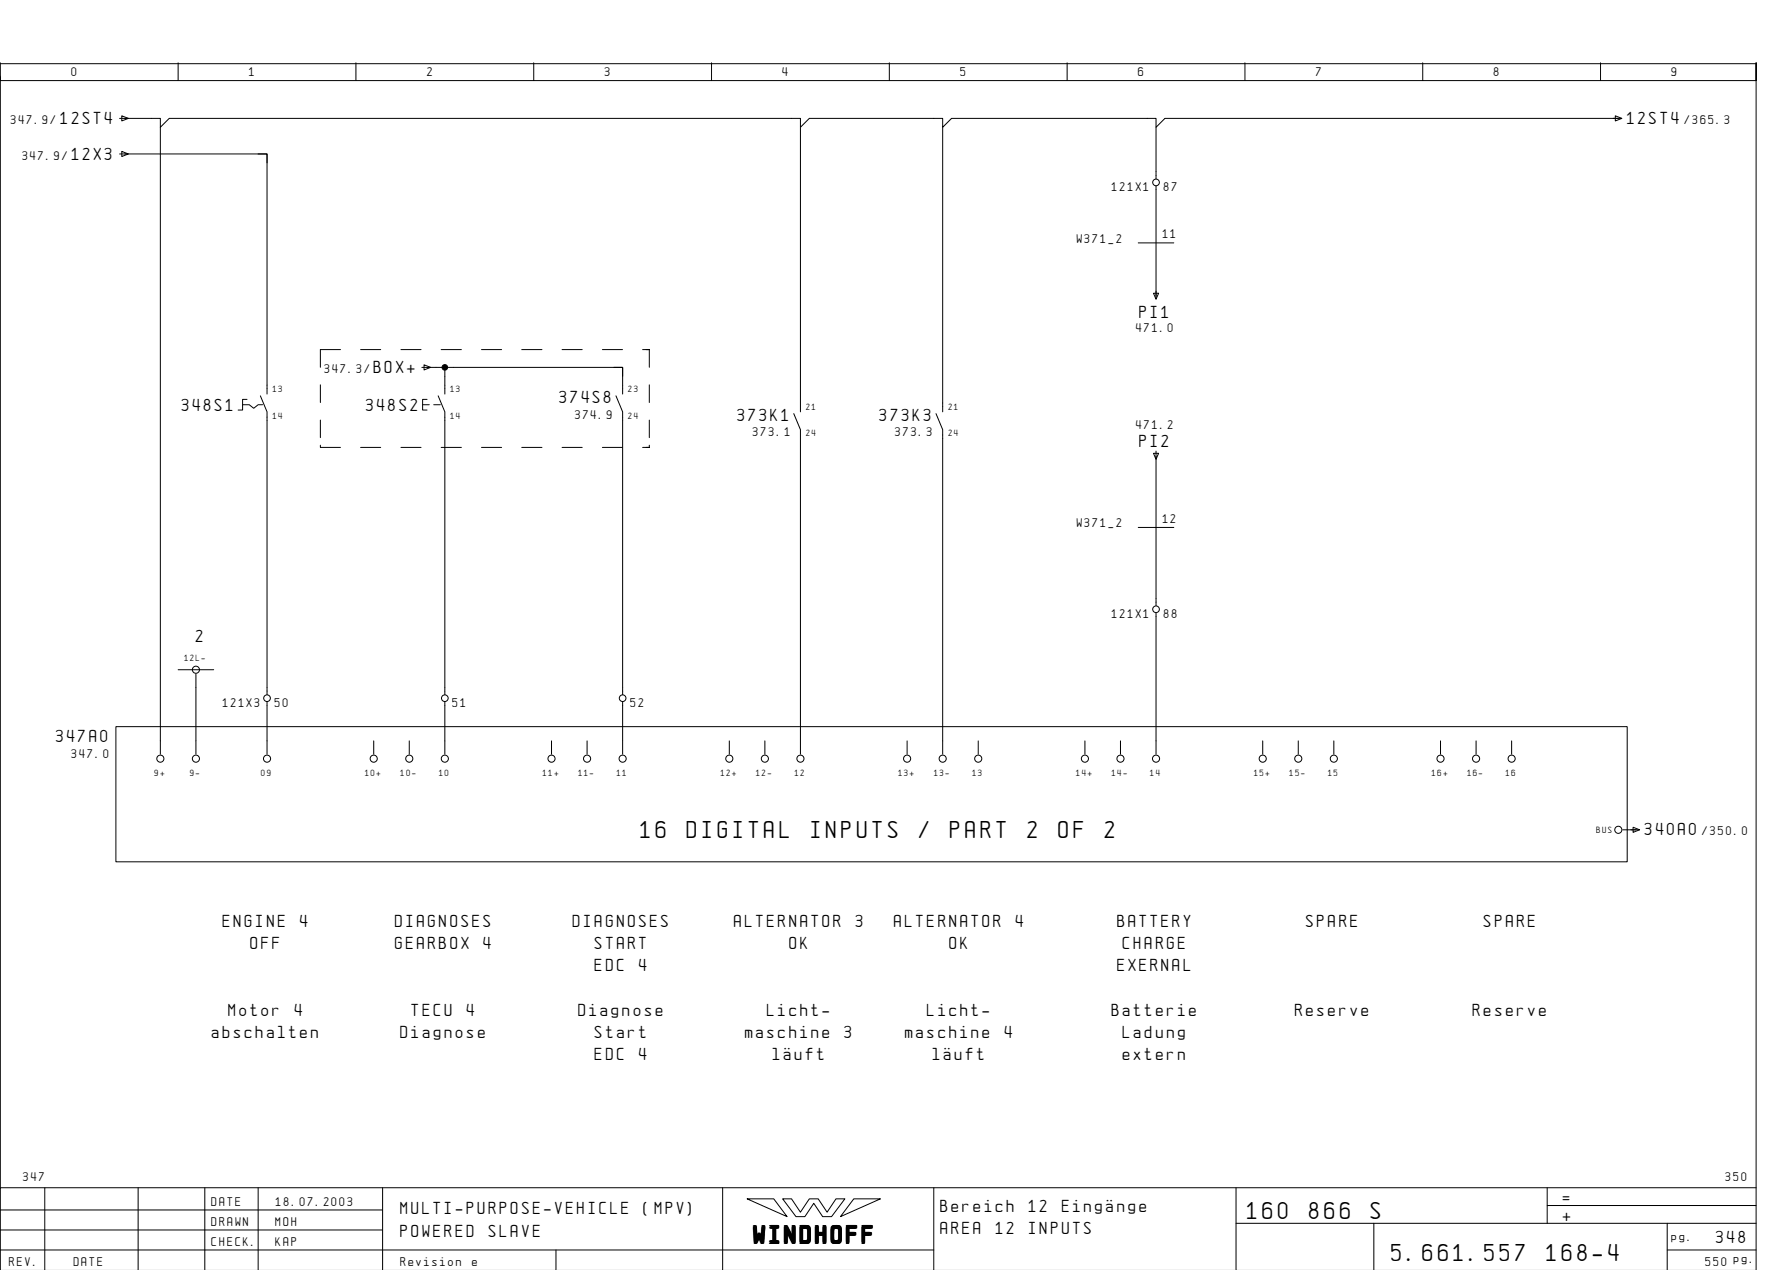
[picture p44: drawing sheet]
<svg xmlns="http://www.w3.org/2000/svg" width="399mm" height="286mm" viewBox="0 0 399 286" stroke-linecap="round" stroke-linejoin="round" font-family="sans-serif">
<defs><g id="words">
<g font-size="4.4">
<text x="144.1" y="188.4">16</text>
<text x="154.5" y="188.4">DIGITAL</text>
<text x="182.4" y="188.4">INPUTS</text>
<text x="206.8" y="188.4">/</text>
<text x="213.7" y="188.4">PART</text>
<text x="231.1" y="188.4">2</text>
<text x="238.1" y="188.4">OF</text>
<text x="248.6" y="188.4">2</text>
<text x="280.6" y="274.1">160</text>
<text x="294.5" y="274.1">866</text>
<text x="308.4" y="274.1">S</text>
<text x="169.5" y="279.3">WINDHOFF</text>
<text x="313.1" y="283.6">5.661.557</text>
<text x="347.9" y="283.6">168-4</text>
</g>
<g font-size="3.1">
<text x="13.6" y="27.9">12ST4</text>
<text x="366.1" y="27.9">12ST4</text>
<text x="16.1" y="35.9">12X3</text>
<text x="256.3" y="71.6">PI1</text>
<text x="84.1" y="83.9">BOX+</text>
<text x="40.9" y="92.4">348S1</text>
<text x="82.4" y="92.4">348S2</text>
<text x="125.9" y="90.6">374S8</text>
<text x="165.9" y="94.6">373K1</text>
<text x="197.9" y="94.6">373K3</text>
<text x="256.3" y="100.6">PI2</text>
<text x="44.1" y="144.4">2</text>
<text x="12.6" y="166.9">347A0</text>
<text x="370.1" y="187.9">340A0</text>
<text x="50.1" y="208.4">ENGINE</text>
<text x="67.5" y="208.4">4</text>
<text x="88.9" y="208.4">DIAGNOSES</text>
<text x="128.9" y="208.4">DIAGNOSES</text>
<text x="165.2" y="208.4">ALTERNATOR</text>
<text x="192.5" y="208.4">3</text>
<text x="201.2" y="208.4">ALTERNATOR</text>
<text x="228.5" y="208.4">4</text>
<text x="251.4" y="208.4">BATTERY</text>
<text x="293.9" y="208.4">SPARE</text>
<text x="333.9" y="208.4">SPARE</text>
<text x="56.3" y="213.4">OFF</text>
<text x="88.9" y="213.4">GEARBOX</text>
<text x="108.8" y="213.4">4</text>
<text x="133.9" y="213.4">START</text>
<text x="177.6" y="213.4">OK</text>
<text x="213.6" y="213.4">OK</text>
<text x="252.6" y="213.4">CHARGE</text>
<text x="133.9" y="218.4">EDC</text>
<text x="143.8" y="218.4">4</text>
<text x="251.4" y="218.4">EXERNAL</text>
<text x="47.6" y="233.4">abschalten</text>
<text x="51.4" y="228.4">Motor</text>
<text x="66.3" y="228.4">4</text>
<text x="90.1" y="233.4">Diagnose</text>
<text x="92.6" y="228.4">TECU</text>
<text x="105.1" y="228.4">4</text>
<text x="130.1" y="228.4">Diagnose</text>
<text x="133.9" y="233.4">Start</text>
<text x="167.6" y="233.4">maschine</text>
<text x="172.6" y="228.4">Licht-</text>
<text x="190" y="233.4">3</text>
<text x="203.6" y="233.4">maschine</text>
<text x="208.6" y="228.4">Licht-</text>
<text x="226" y="233.4">4</text>
<text x="250.1" y="228.4">Batterie</text>
<text x="252.6" y="233.4">Ladung</text>
<text x="291.4" y="228.4">Reserve</text>
<text x="331.4" y="228.4">Reserve</text>
<text x="133.9" y="238.4">EDC</text>
<text x="143.8" y="238.4">4</text>
<text x="173.9" y="238.4">lÑuft</text>
<text x="209.9" y="238.4">lÑuft</text>
<text x="252.6" y="238.4">extern</text>
<text x="90.1" y="273.1">MULTI-PURPOSE-VEHICLE</text>
<text x="144.8" y="273.1">(MPV)</text>
<text x="211.6" y="272.6">Bereich</text>
<text x="231.5" y="272.6">12</text>
<text x="238.9" y="272.6">EingÑnge</text>
<text x="351.6" y="270.6">=</text>
<text x="351.6" y="274.6">+</text>
<text x="90.1" y="278.1">POWERED</text>
<text x="110" y="278.1">SLAVE</text>
<text x="211.6" y="277.6">AREA</text>
<text x="224" y="277.6">12</text>
<text x="231.5" y="277.6">INPUTS</text>
<text x="386.1" y="279.6">348</text>
</g>
<g font-size="2.3">
<text x="16.1" y="17.1">0</text>
<text x="56.1" y="17.1">1</text>
<text x="96.1" y="17.1">2</text>
<text x="136.1" y="17.1">3</text>
<text x="176.1" y="17.1">4</text>
<text x="216.1" y="17.1">5</text>
<text x="256.1" y="17.1">6</text>
<text x="296.1" y="17.1">7</text>
<text x="336.1" y="17.1">8</text>
<text x="376.1" y="17.1">9</text>
<text x="2.4" y="27.9">347.9/</text>
<text x="379" y="27.9">/365.3</text>
<text x="5" y="35.9">347.9/</text>
<text x="250.1" y="42.9">121X1</text>
<text x="261.8" y="42.9">87</text>
<text x="261.6" y="53.6">11</text>
<text x="242.2" y="54.6">W371_2</text>
<text x="255.6" y="74.6">471.0</text>
<text x="73" y="83.9">347.3/</text>
<text x="129.4" y="94.1">374.9</text>
<text x="169.4" y="98.1">373.1</text>
<text x="201.4" y="98.1">373.3</text>
<text x="255.6" y="96.5">471.2</text>
<text x="242.2" y="118.6">W371_2</text>
<text x="261.6" y="117.6">12</text>
<text x="250.1" y="138.9">121X1</text>
<text x="261.8" y="138.9">88</text>
<text x="50.1" y="158.9">121X3</text>
<text x="61.8" y="158.9">50</text>
<text x="101.8" y="158.9">51</text>
<text x="141.8" y="158.9">52</text>
<text x="16.1" y="170.4">347.0</text>
<text x="383" y="187.9">/350.0</text>
<text x="5.2" y="265.6">347</text>
<text x="388.2" y="265.6">350</text>
<text x="47.6" y="271.1">DATE</text>
<text x="47.6" y="275.6">DRAWN</text>
<text x="62" y="275.6">MOH</text>
<text x="62.1" y="271.1">18.07.2003</text>
<text x="47.6" y="280.1">CHECK.</text>
<text x="62" y="280.1">KAP</text>
<text x="376.1" y="279.1">pg.</text>
<text x="2.1" y="284.6">REV.</text>
<text x="16.6" y="284.6">DATE</text>
<text x="90.1" y="284.6">Revision</text>
<text x="106.2" y="284.6">e</text>
<text x="383.7" y="284.6">550 pg.</text>
</g>
<g font-size="1.6">
<text x="61.4" y="88.1">13</text>
<text x="101.4" y="88.1">13</text>
<text x="141.4" y="88.1">23</text>
<text x="61.4" y="94.1">14</text>
<text x="101.4" y="94.1">14</text>
<text x="141.4" y="94.1">24</text>
<text x="181.3" y="92.1">21</text>
<text x="213.4" y="92.1">21</text>
<text x="181.3" y="98.1">24</text>
<text x="213.4" y="98.1">24</text>
<text x="41.5" y="148.6">12L-</text>
<text x="34.8" y="174.6">9+</text>
<text x="42.8" y="174.6">9-</text>
<text x="58.8" y="174.6">09</text>
<text x="82.1" y="174.6">10+</text>
<text x="90.1" y="174.6">10-</text>
<text x="98.8" y="174.6">10</text>
<text x="122.1" y="174.6">11+</text>
<text x="130.1" y="174.6">11-</text>
<text x="138.8" y="174.6">11</text>
<text x="162.1" y="174.6">12+</text>
<text x="170.1" y="174.6">12-</text>
<text x="178.8" y="174.6">12</text>
<text x="202.1" y="174.6">13+</text>
<text x="210.1" y="174.6">13-</text>
<text x="218.8" y="174.6">13</text>
<text x="242.1" y="174.6">14+</text>
<text x="250.1" y="174.6">14-</text>
<text x="258.8" y="174.6">14</text>
<text x="282.1" y="174.6">15+</text>
<text x="290.1" y="174.6">15-</text>
<text x="298.8" y="174.6">15</text>
<text x="322.1" y="174.6">16+</text>
<text x="330.1" y="174.6">16-</text>
<text x="338.8" y="174.6">16</text>
<text x="359.2" y="187.3">BUS</text>
</g>
</g></defs>
<g fill="none" stroke="#000" stroke-width=".22">
<path d="M.1 14.1v4h395v-4v271.6M.1 17.1v250M.1 14.3h395M40.1 14.1v4M80.1 14.1v4M120.1 14.1v4M160.1 14.1v4M200.1 14.1v4M240.1 14.1v4M280.1 14.1v4M320.1 14.1v4M360.1 14.1v4"/>
<path d="M26.9 34.6h1.8M27.4 26l1.5 .6-1.5 .6zM27.4 34l1.5 .6-1.5 .6zM28.1 34.6h32v54M36.1 28.6v141M58.1 34.6h2v2M180.1 28.6v64M212.1 28.6v64M260.1 28.6v11.6M363.4 26l1.5 .6-1.5 .6zM364.8 26.6h-102.7l-2 2v-2h-46l-2 2v-2h-30l-2 2v-2h-142l-2 2v-2h-9.2M256.1 54.6h8"/>
<path d="M260.1 41.8v25.4M76.6 78.6h-4.5v4M81.1 78.6h4.5M90.2 78.6h4.5M99.3 78.6h4.5M108.3 78.6h4.6M117.4 78.6h4.5M126.5 78.6h4.5M135.5 78.6h4.5M144.6 78.6h1.5h-.7M146.1 78.6v4M259.5 66h1.2l-.6 1.3z"/>
<path d="M54.6 91h1.5l1 .8 1-.8h1M55.6 89.8h-1v2.4h-1M58.6 89l1.5 3.6v63.6M72.1 86.6v3.9M72.1 94.5v3.9M94.9 82.6h45.2v6M95.1 91h1.5M95.4 82l1.5 .6-1.5 .6zM96.1 89.8h-1v2.4h1M97.6 91h1.5M98.6 89l1.5 3.6v63.6M100.1 82.6v6"/>
<path d="M138.1 82.6h2v2M138.6 89l1.5 3.6v63.6M146.1 86.6v3.9M146.1 94.5v3.9M178.6 93l1.5 3.6v73M210.6 93l1.5 3.6v73M72.1 100.1v.5h4.5M81.1 100.6h4.5M90.2 100.6h4.5M99.3 100.6h4.5M108.3 100.6h4.6M117.4 100.6h4.5"/>
<path d="M126.5 100.6h4.5M135.5 100.6h4.5M144.6 100.6h1.5h-.7M146.1 100.1v.5M256.1 118.6h8M259.5 101.9h1.2l-.6 1.4zM260.1 101.4v34.8M260.1 137.8v31.8M40.1 150.6h8M44.1 151.6v18M60.1 157.8v11.8M100.1 157.8v11.8"/>
<path d="M140.1 157.8v11.8M26.1 163.4h340v30.4h-340zM84.1 166.6v3M92.1 166.6v3M124.1 166.6v3M132.1 166.6v3M164.1 166.6v3M172.1 166.6v3M204.1 166.6v3M220.1 166.6v3M244.1 166.6v3M252.1 166.6v3"/>
<path d="M284.1 166.6v3M292.1 166.6v3M300.1 166.6v3M324.1 166.6v3M332.1 166.6v3M340.1 166.6v3M365.1 186.6h3.7M367.4 186l1.5 .6-1.5 .6zM10.1 267.1v18.5M31.1 267.1v18.5M46.1 267.1v18.6M58.1 267.1v18.6"/>
<path d="M86.1 272.1h-86M86.1 276.6h-86M86.1 267.1v18.6M162.6 267.1v18.6M168.1 269.6h6l3 4zM176.1 269.6h2l2 3 2-3h2l2 3 2-3h2l-3 4h-2l-2-3-2 3h-2zM192.1 269.6h6l-9 4zM210.1 267.1v18.6M278.1 275.1h117M278.1 267.1v18.6M309.1 275.1v10.6M348.1 271.1h47"/>
<path d="M348.1 267.1v8M375.1 275.1v10.6M395.1 267.1h-395v18.6M125.1 281.1v4.6M210.1 281.1h-210M375.1 281.1h20"/>
<circle cx="260.1" cy="41" r=".75"/>
<circle cx="260.1" cy="137" r=".75"/>
<circle cx="44.1" cy="150.6" r=".8"/>
<circle cx="60.1" cy="157" r=".75"/>
<circle cx="100.1" cy="157" r=".75"/>
<circle cx="140.1" cy="157" r=".75"/>
<circle cx="36.1" cy="170.6" r=".8"/>
<circle cx="44.1" cy="170.6" r=".8"/>
<circle cx="60.1" cy="170.6" r=".8"/>
<circle cx="84.1" cy="170.6" r=".8"/>
<circle cx="92.1" cy="170.6" r=".8"/>
<circle cx="100.1" cy="170.6" r=".8"/>
<circle cx="124.1" cy="170.6" r=".8"/>
<circle cx="132.1" cy="170.6" r=".8"/>
<circle cx="140.1" cy="170.6" r=".8"/>
<circle cx="164.1" cy="170.6" r=".8"/>
<circle cx="172.1" cy="170.6" r=".8"/>
<circle cx="180.1" cy="170.6" r=".8"/>
<circle cx="204.1" cy="170.6" r=".8"/>
<circle cx="212.1" cy="170.6" r=".8"/>
<circle cx="220.1" cy="170.6" r=".8"/>
<circle cx="244.1" cy="170.6" r=".8"/>
<circle cx="252.1" cy="170.6" r=".8"/>
<circle cx="260.1" cy="170.6" r=".8"/>
<circle cx="284.1" cy="170.6" r=".8"/>
<circle cx="292.1" cy="170.6" r=".8"/>
<circle cx="300.1" cy="170.6" r=".8"/>
<circle cx="324.1" cy="170.6" r=".8"/>
<circle cx="332.1" cy="170.6" r=".8"/>
<circle cx="340.1" cy="170.6" r=".8"/>
<circle cx="364.1" cy="186.6" r=".8"/>
</g>
<circle cx="100.1" cy="82.6" r=".63" fill="#000" stroke="#000" stroke-width=".22"/>
<use href="#words"/>
</svg>
